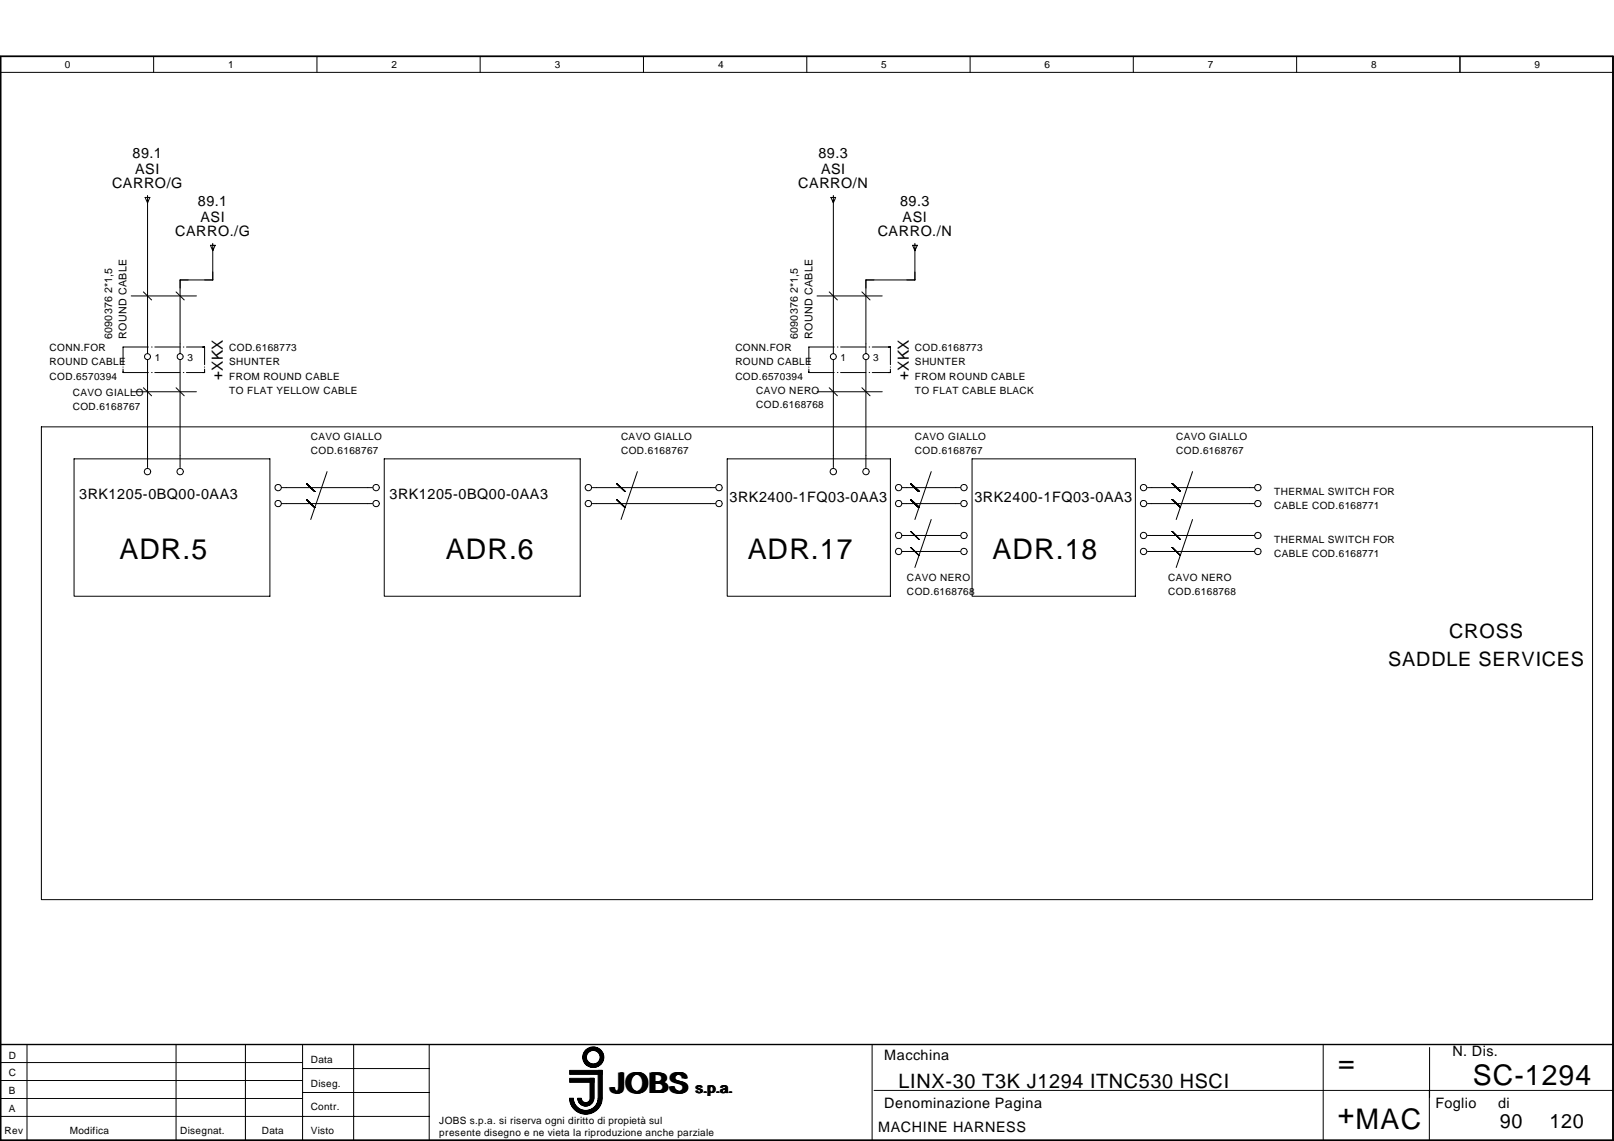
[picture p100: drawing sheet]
<svg xmlns="http://www.w3.org/2000/svg" width="297mm" height="210mm" viewBox="0 0 297 210" stroke-linecap="round" stroke-linejoin="round" font-family="sans-serif">
<defs><g id="words">
<g font-size="5.2">
<text x="22" y="102.8">ADR.5</text>
<text x="82.1" y="102.8">ADR.6</text>
<text x="137.6" y="102.8">ADR.17</text>
<text x="182.7" y="102.8">ADR.18</text>
<text x="246.3" y="197.2">=</text>
<text x="112.5" y="201">JOBS</text>
<text x="271.1" y="199.6">SC-1294</text>
<text x="246.2" y="206.7">+MAC</text>
</g>
<g font-size="3.6">
<text x="266.7" y="117.5">CROSS</text>
<text x="255.5" y="122.6">SADDLE SERVICES</text>
<text x="165.4" y="200.2">LINX-30 T3K J1294 ITNC530 HSCI</text>
<text x="276.1" y="207.6">90</text>
<text x="285.2" y="207.6">120</text>
</g>
<g font-size="2.8">
<text x="41" y="69.9" transform="rotate(-90 41 69.9)">+XKX</text>
<text x="167.3" y="69.9" transform="rotate(-90 167.3 69.9)">+XKX</text>
</g>
<g font-size="2.6">
<text x="24.4" y="29">89.1</text>
<text x="150.6" y="29">89.3</text>
<text x="20.6" y="34.6">CARRO/G</text>
<text x="24.9" y="32">ASI</text>
<text x="146.9" y="34.6">CARRO/N</text>
<text x="151.1" y="32">ASI</text>
<text x="36.4" y="37.8">89.1</text>
<text x="36.9" y="40.9">ASI</text>
<text x="165.6" y="37.8">89.3</text>
<text x="166.1" y="40.9">ASI</text>
<text x="32.2" y="43.4">CARRO./G</text>
<text x="161.5" y="43.4">CARRO./N</text>
<text x="14.6" y="91.9">3RK1205-0BQ00-0AA3</text>
<text x="71.7" y="91.9">3RK1205-0BQ00-0AA3</text>
<text x="134.3" y="92.4">3RK2400-1FQ03-0AA3</text>
<text x="179.3" y="92.4">3RK2400-1FQ03-0AA3</text>
<text x="162.7" y="195.1">Macchina</text>
<text x="267.3" y="194.3">N. Dis.</text>
<text x="128.1" y="201">s.p.a.</text>
<text x="162.7" y="203.9">Denominazione Pagina</text>
<text x="264.2" y="203.9">Foglio</text>
<text x="275.7" y="203.9">di</text>
<text x="161.6" y="208.3">MACHINE HARNESS</text>
</g>
<g font-size="2">
<text x="20.6" y="62.3" transform="rotate(-90 20.6 62.3)">6090376 2*1,5</text>
<text x="23.3" y="62.3" transform="rotate(-90 23.3 62.3)">ROUND CABLE</text>
<text x="146.8" y="62.3" transform="rotate(-90 146.8 62.3)">6090376 2*1,5</text>
<text x="149.5" y="62.3" transform="rotate(-90 149.5 62.3)">ROUND CABLE</text>
</g>
<g font-size="1.8">
<text x="12" y="12.6">0</text>
<text x="42" y="12.6">1</text>
<text x="72" y="12.6">2</text>
<text x="102.1" y="12.6">3</text>
<text x="132.2" y="12.6">4</text>
<text x="162.2" y="12.6">5</text>
<text x="192.3" y="12.6">6</text>
<text x="222.3" y="12.6">7</text>
<text x="252.4" y="12.6">8</text>
<text x="282.4" y="12.6">9</text>
<text x="9.1" y="64.6">CONN.FOR</text>
<text x="42.2" y="64.6">COD.6168773</text>
<text x="135.3" y="64.6">CONN.FOR</text>
<text x="168.4" y="64.6">COD.6168773</text>
<text x="9.1" y="67.2">ROUND CABLE</text>
<text x="9.1" y="69.9">COD.6570394</text>
<text x="28.5" y="66.4">1</text>
<text x="34.5" y="66.4">3</text>
<text x="42.2" y="67.2">SHUNTER</text>
<text x="42.2" y="69.9">FROM ROUND CABLE</text>
<text x="135.3" y="67.2">ROUND CABLE</text>
<text x="135.3" y="69.9">COD.6570394</text>
<text x="154.7" y="66.4">1</text>
<text x="160.7" y="66.4">3</text>
<text x="168.4" y="67.2">SHUNTER</text>
<text x="168.4" y="69.9">FROM ROUND CABLE</text>
<text x="13.4" y="72.9">CAVO GIALLO</text>
<text x="13.4" y="75.5">COD.6168767</text>
<text x="42.2" y="72.5">TO FLAT YELLOW CABLE</text>
<text x="139.2" y="72.5">CAVO NERO</text>
<text x="139.2" y="75.1">COD.6168768</text>
<text x="168.4" y="72.5">TO FLAT CABLE BLACK</text>
<text x="57.2" y="80.9">CAVO GIALLO</text>
<text x="57.2" y="83.5">COD.6168767</text>
<text x="114.3" y="80.9">CAVO GIALLO</text>
<text x="114.3" y="83.5">COD.6168767</text>
<text x="168.4" y="80.9">CAVO GIALLO</text>
<text x="168.4" y="83.5">COD.6168767</text>
<text x="216.5" y="80.9">CAVO GIALLO</text>
<text x="216.5" y="83.5">COD.6168767</text>
<text x="234.5" y="91">THERMAL SWITCH FOR</text>
<text x="234.5" y="93.7">CABLE COD.6168771</text>
<text x="234.5" y="99.8">THERMAL SWITCH FOR</text>
<text x="166.9" y="106.8">CAVO NERO</text>
<text x="215" y="106.8">CAVO NERO</text>
<text x="234.5" y="102.5">CABLE COD.6168771</text>
<text x="166.9" y="109.5">COD.6168768</text>
<text x="215" y="109.5">COD.6168768</text>
<text x="1.6" y="194.7">D</text>
<text x="57.2" y="195.5">Data</text>
<text x="1.6" y="201.3">B</text>
<text x="1.6" y="198">C</text>
<text x="57.2" y="199.9">Diseg.</text>
<text x=".8" y="208.7">Rev</text>
<text x="1.6" y="204.6">A</text>
<text x="12.9" y="208.7">Modifica</text>
<text x="33.1" y="208.7">Disegnat.</text>
<text x="48.2" y="208.7">Data</text>
<text x="57.2" y="204.3">Contr.</text>
<text x="57.2" y="208.7">Visto</text>
<text x="80.9" y="206.8">JOBS s.p.a. si riserva ogni diritto di propietà sul</text>
<text x="80.9" y="209">presente disegno e ne vieta la riproduzione anche parziale</text>
</g>
</g></defs>
<g fill="none" stroke="#000" stroke-width=".18">
<path d="M.1 10.4h296.8v199.4h-296.8zM.1 13.3h296.8M28.3 10.4v2.9M58.3 10.4v2.9M88.4 10.4v2.9M118.4 10.4v2.9M148.5 10.4v2.9M178.5 10.4v2.9M208.6 10.4v2.9M238.6 10.4v2.9M268.7 10.4v2.9M24.1 54.4h12"/>
<path d="M150.4 54.4h12M7.6 78.5h285.5v87h-285.5zM22.6 68.4v.1h4.7M22.6 67.5v.1M22.6 67.9v.6M24.1 72.1h12M27.3 63.8h-4.7v3.3M27.9 68.5h.1M27.9 63.8h.1M28.5 68.5h4.6M28.5 63.8h4.6M33.7 68.5h.1"/>
<path d="M33.7 63.8h.1M34.3 63.8h3.4v3.3M37.7 67.9v.6h-3.4M37.7 67.5v.1M148.9 68.4v.1h4.6M148.9 67.5v.1M148.9 67.9v.6M150.4 72.1h12M153.5 63.8h-4.6v3.3M154.1 68.5h.1M154.1 63.8h.1M154.7 68.5h4.7"/>
<path d="M154.7 63.8h4.7M160 68.5h.1M160 63.8h.1M160.5 63.8h3.4v3.3M163.9 67.9v.6h-3.4M163.9 67.5v.1M13.6 84.4h36.1v25.3h-36.1zM60.2 86.8l-3 8.8M70.7 84.4h36.1v25.3h-36.1zM117.3 86.8l-3 8.8M133.8 84.4h30.1v25.3h-30.1zM171.4 86.8l-3 8.8"/>
<path d="M171.4 95.6l-3 8.8M178.9 84.4h30.1v25.3h-30.1zM219.5 86.8l-3 8.8M219.5 95.6l-3 8.8M.1 198.8h55.6M.1 195.5h55.6M.1 192.2h296.8M5 192.2v17.6M32.4 192.2v17.6M45.2 192.2v17.6M55.7 192.2v17.6M55.7 196.6h23.3"/>
<path d="M65.1 192.2v17.6M79 192.2v17.6M160.5 192.2v17.6M243.5 192.2v17.6M263.1 192.7v9.2M.1 205.4h78.9M.1 202.1h55.6M55.7 201h23.3M105 202a2.85 2.85 0 0 0 2.8 2.8 2.85 2.85 0 0 0 2.9-2.8M105 202a2.77 2.77 0 0 0 2.8 2.7 2.77 2.77 0 0 0 2.8-2.7M105.1 202a2.69 2.69 0 0 0 2.7 2.7 2.69 2.69 0 0 0 2.7-2.7M105.2 202a2.63 2.63 0 0 0 2.6 2.6 2.63 2.63 0 0 0 2.6-2.6"/>
<path d="M105.3 202a2.54 2.54 0 0 0 2.5 2.5 2.54 2.54 0 0 0 2.5-2.5M105.3 202a2.47 2.47 0 0 0 2.5 2.4 2.47 2.47 0 0 0 2.5-2.4M105.4 202a2.39 2.39 0 0 0 2.4 2.4 2.39 2.39 0 0 0 2.4-2.4M106.3 202a1.49 1.49 0 0 0 1.5 1.5 1.49 1.49 0 0 0 1.5-1.5M106.4 202a1.42 1.42 0 0 0 1.4 1.4 1.42 1.42 0 0 0 1.4-1.4M106.5 202a1.34 1.34 0 0 0 1.3 1.3 1.34 1.34 0 0 0 1.4-1.3M106.5 202a1.27 1.27 0 0 0 1.3 1.3 1.27 1.27 0 0 0 1.3-1.3M106.6 202a1.19 1.19 0 0 0 1.2 1.2 1.19 1.19 0 0 0 1.2-1.2M106.7 202a1.12 1.12 0 0 0 1.1 1.1 1.12 1.12 0 0 0 1.1-1.1M106.8 202a1.04 1.04 0 0 0 1 1.1 1.04 1.04 0 0 0 1-1.1M106.8 202a.96 .96 0 0 0 1 1 .96 .96 0 0 0 1-1M106.9 202a.89 .89 0 0 0 .9 .9 .89 .89 0 0 0 .9-.9"/>
<path d="M107 202a.81 .81 0 0 0 .8 .8 .81 .81 0 0 0 .8-.8M110.1 202a2.3 2.3 0 0 1-2.3 2.3 2.3 2.3 0 0 1-2.3-2.3 2.32 2.32 0 0 0 2.3 2.3 2.32 2.32 0 0 0 2.3-2.3M110.7 202a2.94 2.94 0 0 1-2.9 2.9 2.94 2.94 0 0 1-3-2.9 3 3 0 0 0 3 3 3 3 0 0 0 3-3M160.9 200.6h136M263.1 200.6v9.2"/>
<circle cx="109.2" cy="194.5" r="1.33"/>
<circle cx="109.2" cy="194.5" r="1.48"/>
<circle cx="109.2" cy="194.5" r="1.55"/>
<circle cx="109.2" cy="194.5" r="1.85"/>
<circle cx="109.2" cy="194.5" r="1.25"/>
<circle cx="109.2" cy="194.5" r="1.78"/>
<circle cx="109.2" cy="194.5" r="1.4"/>
<circle cx="109.2" cy="194.5" r="1.63"/>
<circle cx="109.2" cy="194.5" r="1.69"/>
<circle cx="109.2" cy="194.5" r="1.92"/>
</g>
<path d="M.1 10.4h296.8v199.4h-296.8zM.1 192.2h296.8" fill="none" stroke="#000" stroke-width=".26"/>
<path d="M104.8 196.9h6v.8h-6zM104.8 198.4h4.5v.7h-4.5zM108.6 198.4h.7v3.7h-.7zM110.1 196.9h.7v5.2h-.7z" fill="#000" stroke="#000" stroke-width=".18"/>
<g fill="none" stroke="#000" stroke-width=".19">
<path d="M26.7 36.3h.9l-.4 1zM27.2 36v29M152.9 36.3h.9l-.4 1zM153.4 36v29M26.4 53.7l1.5 1.5M32.4 53.7l1.5 1.5M34.6 51.5h-1.5v1.5M38.7 45.1h.9l-.4 1zM39.2 44.8v6.7h-6.1v13.5M152.6 53.7l1.5 1.5M158.6 53.7l1.5 1.5M160.9 51.5h-1.5v1.5"/>
<path d="M168 45.1h.8l-.4 1zM168.4 44.8v6.7h-9v13.5M26.4 71.3l1.5 1.5M27.2 66.2v19.8M32.4 71.3l1.5 1.5M33.1 66.2v19.8M152.6 71.3l1.5 1.5M153.4 66.2v19.8M158.6 71.3l1.5 1.5M159.4 66.2v19.8M51.9 89.7h16.6M51.9 92.6h16.6"/>
<path d="M56.4 89l1.6 1.4M56.4 91.9l1.6 1.5M109 89.7h22.6M109 92.6h22.6M113.5 89l1.5 1.4M113.5 91.9l1.5 1.5M166.1 89.7h10.6M166.1 92.6h10.6M166.1 98.5h10.6M167.6 89l1.5 1.4M167.6 91.9l1.5 1.5M167.6 97.8l1.5 1.5"/>
<path d="M211.2 89.7h19.5M211.2 92.6h19.5M211.2 98.5h19.5M215.7 89l1.5 1.4M215.7 91.9l1.5 1.5M215.7 97.8l1.5 1.5M166.1 101.5h10.6M167.6 100.7l1.5 1.5M211.2 101.5h19.5M215.7 100.7l1.5 1.5"/>
<circle cx="27.2" cy="65.6" r=".55"/>
<circle cx="33.2" cy="65.6" r=".55"/>
<circle cx="153.4" cy="65.6" r=".55"/>
<circle cx="159.4" cy="65.6" r=".55"/>
<circle cx="27.2" cy="86.8" r=".59"/>
<circle cx="33.2" cy="86.8" r=".59"/>
<circle cx="51.2" cy="92.6" r=".59"/>
<circle cx="51.2" cy="89.7" r=".59"/>
<circle cx="69.2" cy="92.6" r=".59"/>
<circle cx="69.2" cy="89.7" r=".59"/>
<circle cx="108.3" cy="92.6" r=".59"/>
<circle cx="108.3" cy="89.7" r=".58"/>
<circle cx="132.3" cy="92.6" r=".59"/>
<circle cx="132.3" cy="89.7" r=".58"/>
<circle cx="153.4" cy="86.8" r=".59"/>
<circle cx="159.4" cy="86.8" r=".59"/>
<circle cx="165.4" cy="92.6" r=".59"/>
<circle cx="165.4" cy="98.5" r=".59"/>
<circle cx="165.4" cy="89.7" r=".59"/>
<circle cx="177.4" cy="92.6" r=".59"/>
<circle cx="177.4" cy="98.5" r=".59"/>
<circle cx="177.4" cy="89.7" r=".59"/>
<circle cx="210.5" cy="89.7" r=".58"/>
<circle cx="210.5" cy="92.6" r=".58"/>
<circle cx="210.5" cy="98.5" r=".58"/>
<circle cx="231.5" cy="92.6" r=".59"/>
<circle cx="231.5" cy="98.5" r=".58"/>
<circle cx="231.5" cy="89.7" r=".58"/>
<circle cx="165.4" cy="101.4" r=".59"/>
<circle cx="177.4" cy="101.4" r=".59"/>
<circle cx="210.5" cy="101.4" r=".58"/>
<circle cx="231.5" cy="101.4" r=".58"/>
</g>
<use href="#words"/>
</svg>
